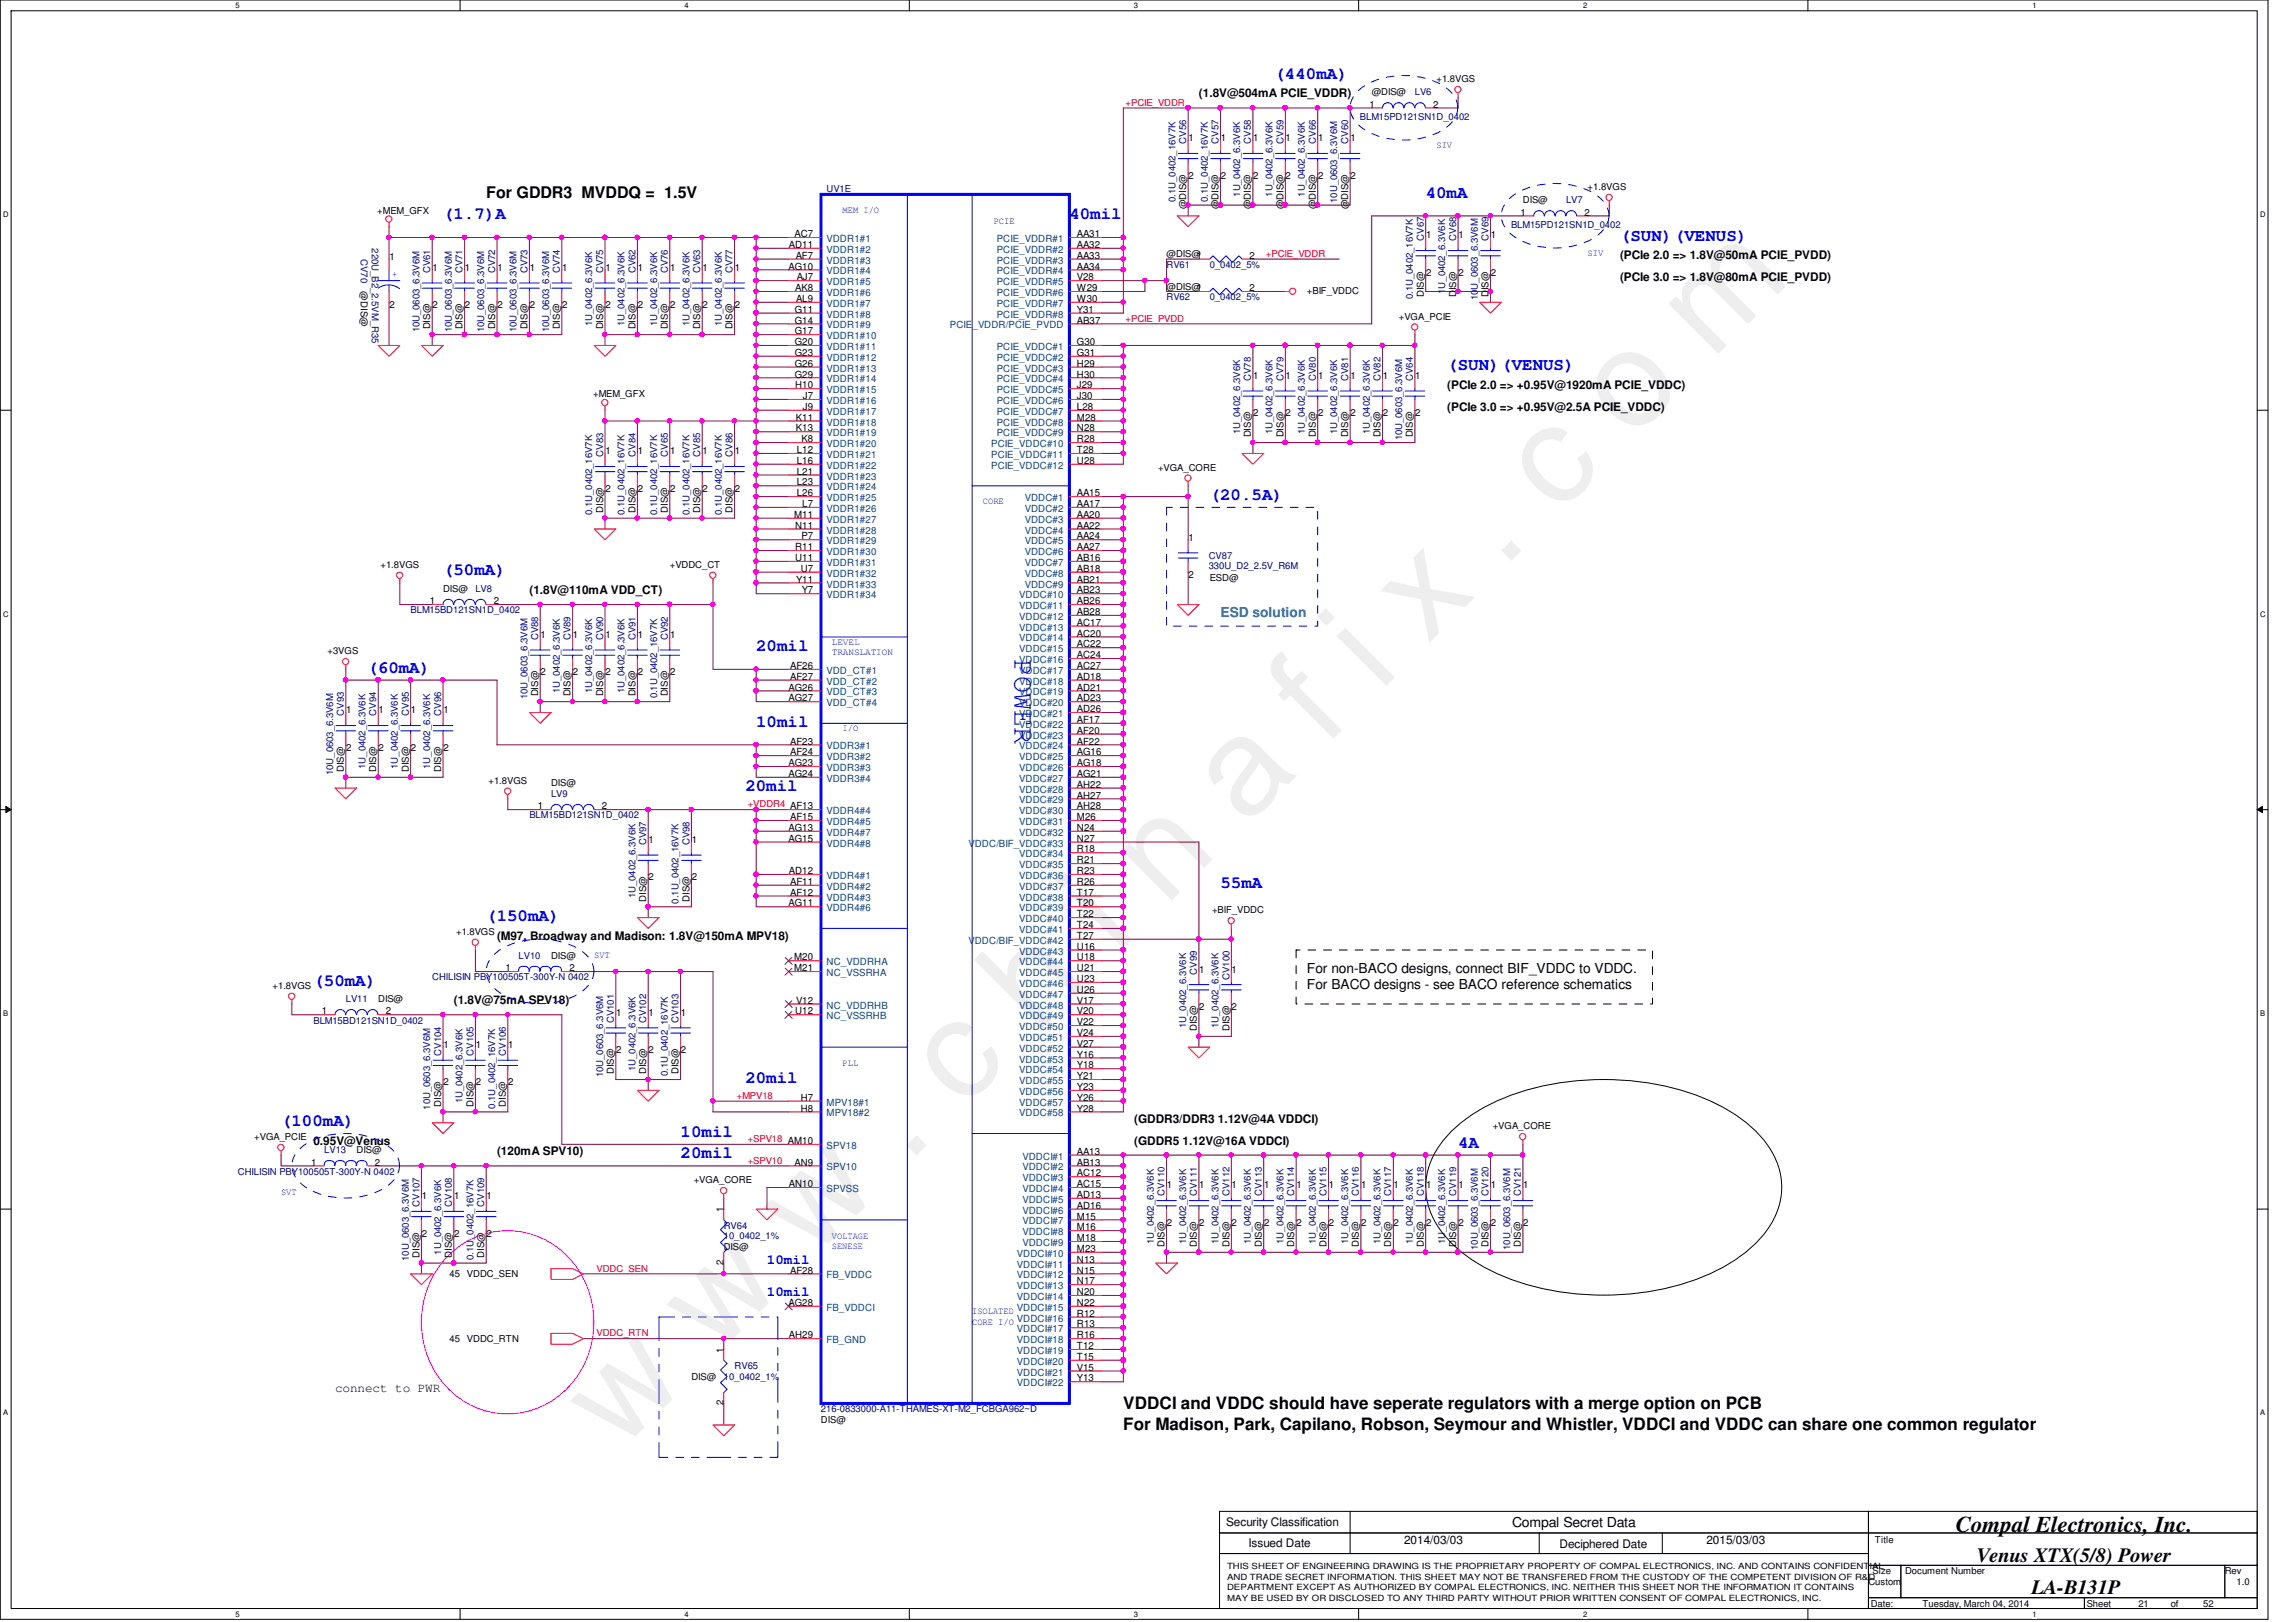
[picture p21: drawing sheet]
<svg xmlns="http://www.w3.org/2000/svg" width="297mm" height="210mm" viewBox="0 0 297 210" stroke-linecap="round" stroke-linejoin="round" font-family="sans-serif">
<defs><g id="words">
<text font-size="17.6" fill="#f0f" x="80.1" y="188" transform="rotate(-45 80.1 188)">w w w . c h i n a f i x . c o m</text>
<text font-size="3.8" fill="#00f" x="131.2" y="85.2" transform="rotate(90 131.2 85.2)">POWER</text>
<text font-size="2.9" x="253" y="198.2">Compal Electronics, Inc.</text>
<g font-size="2.6">
<text x="255.7" y="202.1">Venus XTX(5/8) Power</text>
<text x="262.8" y="206.3">LA-B131P</text>
</g>
<g font-size="2.2" fill="#00f">
<text x="164.9" y="10.2">(440mA)</text>
<text x="57.3" y="28.4">(1.7)A</text>
<text x="138.3" y="28.4">40mil</text>
<text x="184.4" y="25.6">40mA</text>
<text x="209.6" y="31.2">(SUN)(VENUS)</text>
<text x="187.2" y="47.9">(SUN)(VENUS)</text>
<text x="156.5" y="64.7">(20.5A)</text>
<text x="57.3" y="74.5">(50mA)</text>
<text x="47.5" y="87">(60mA)</text>
<text x="97.8" y="84.2">20mil</text>
<text x="97.8" y="94">10mil</text>
<text x="96.4" y="102.4">20mil</text>
<text x="62.9" y="119.2">(150mA)</text>
<text x="157.9" y="115">55mA</text>
<text x="40.6" y="127.6">(50mA)</text>
<text x="96.4" y="140.1">20mil</text>
<text x="36.4" y="145.7">(100mA)</text>
<text x="88" y="147.1">10mil</text>
<text x="88" y="149.9">20mil</text>
<text x="188.6" y="148.5">4A</text>
</g>
<g font-size="2.2">
<text x="145.3" y="185.1">For Madison, Park, Capilano, Robson, Seymour and Whistler, VDDCI and VDDC can share one common regulator</text>
<text x="145.3" y="182.3">VDDCI and VDDC should have seperate regulators with a merge option on PCB</text>
</g>
<text font-size="2.1" x="62.9" y="25.7">For GDDR3 MVDDQ = 1.5V</text>
<text font-size="1.8" fill="#0080c0" x="157.9" y="79.9">ESD solution</text>
<g font-size="1.8">
<text x="169.1" y="125.9">For non-BACO designs, connect BIF_VDDC to VDDC.</text>
<text x="169.1" y="128">For BACO designs - see BACO reference schematics</text>
<text x="195.6" y="197.6">Compal Secret Data</text>
</g>
<g font-size="1.8" fill="#00f">
<text x="99.2" y="163.6">10mil</text>
<text x="99.2" y="167.8">10mil</text>
</g>
<text font-size="1.7" x="43.3" y="180.1">connect to PWR</text>
<g font-size="1.5">
<text x="155.1" y="12.6">(1.8V@504mA PCIE_VDDR)</text>
<text x="209.6" y="33.6">(PCIe 2.0 =&gt; 1.8V@50mA PCIE_PVDD)</text>
<text x="209.6" y="36.4">(PCIe 3.0 =&gt; 1.8V@80mA PCIE_PVDD)</text>
<text x="187.2" y="50.3">(PCIe 2.0 =&gt; +0.95V@1920mA PCIE_VDDC)</text>
<text x="187.2" y="53.1">(PCIe 3.0 =&gt; +0.95V@2.5A PCIE_VDDC)</text>
<text x="68.5" y="76.9">(1.8V@110mA VDD_CT)</text>
<text x="64.3" y="121.6">(M97, Broadway and Madison: 1.8V@150mA MPV18)</text>
<text x="58.7" y="130">(1.8V@75mA SPV18)</text>
<text x="40.6" y="148.1">0.95V@Venus</text>
<text x="64.3" y="149.5">(120mA SPV10)</text>
<text x="146.7" y="145.3">(GDDR3/DDR3 1.12V@4A VDDCI)</text>
<text x="146.7" y="148.1">(GDDR5 1.12V@16A VDDCI)</text>
<text x="158.6" y="197.5">Security Classification</text>
<text x="161.5" y="200.2">Issued Date</text>
<text x="181.6" y="199.8">2014/03/03</text>
<text x="201.8" y="200.3">Deciphered Date</text>
<text x="220.8" y="199.8">2015/03/03</text>
</g>
<g font-size="1.3">
<text x="177.2" y="13.9">1</text>
<text x="185.4" y="13.9">2</text>
<text x="153.8" y="18.3">1</text>
<text x="153.8" y="23.1">2</text>
<text x="157.9" y="18.3">1</text>
<text x="157.9" y="23.1">2</text>
<text x="162.1" y="18.3">1</text>
<text x="162.1" y="23.1">2</text>
<text x="166.3" y="18.3">1</text>
<text x="166.3" y="23.1">2</text>
<text x="170.5" y="18.3">1</text>
<text x="170.5" y="23.1">2</text>
<text x="174.7" y="18.3">1</text>
<text x="174.7" y="23.1">2</text>
<text x="196.7" y="27.9">1</text>
<text x="205" y="27.9">2</text>
<text x="50.4" y="33.7">1</text>
<text x="56" y="35.1">1</text>
<text x="60.2" y="35.1">1</text>
<text x="64.3" y="35.1">1</text>
<text x="68.5" y="35.1">1</text>
<text x="72.7" y="35.1">1</text>
<text x="78.3" y="35.1">1</text>
<text x="82.5" y="35.1">1</text>
<text x="86.7" y="35.1">1</text>
<text x="90.9" y="35.1">1</text>
<text x="95.1" y="35.1">1</text>
<text x="102" y="34.9">AG10</text>
<text x="102.1" y="32.1">AD11</text>
<text x="102.8" y="30.7">AC7</text>
<text x="103" y="33.5">AF7</text>
<text x="139.3" y="30.7">AA31</text>
<text x="139.3" y="32.1">AA32</text>
<text x="139.3" y="33.5">AA33</text>
<text x="139.3" y="34.9">AA34</text>
<text x="161.7" y="33.5">2</text>
<text x="184.5" y="30.9">1</text>
<text x="184.5" y="35.7">2</text>
<text x="188.7" y="30.9">1</text>
<text x="188.7" y="35.7">2</text>
<text x="192.9" y="30.9">1</text>
<text x="192.9" y="35.7">2</text>
<text x="50.4" y="39.9">2</text>
<text x="56" y="39.9">2</text>
<text x="60.2" y="39.9">2</text>
<text x="64.3" y="39.9">2</text>
<text x="68.5" y="39.9">2</text>
<text x="72.7" y="39.9">2</text>
<text x="78.3" y="39.9">2</text>
<text x="82.5" y="39.9">2</text>
<text x="86.7" y="39.9">2</text>
<text x="90.9" y="39.9">2</text>
<text x="95.1" y="39.9">2</text>
<text x="102.8" y="40.5">G11</text>
<text x="102.8" y="41.9">G14</text>
<text x="102.9" y="37.7">AK8</text>
<text x="103" y="39.1">AL9</text>
<text x="103.1" y="36.3">AJ7</text>
<text x="139.3" y="41.9">AB37</text>
<text x="139.3" y="36.3">V28</text>
<text x="139.3" y="37.7">W29</text>
<text x="139.3" y="39.1">W30</text>
<text x="139.3" y="40.5">Y31</text>
<text x="161.7" y="37.7">2</text>
<text x="102.8" y="43.3">G17</text>
<text x="102.8" y="44.7">G20</text>
<text x="102.8" y="46.1">G23</text>
<text x="102.8" y="47.5">G26</text>
<text x="139.3" y="44.7">G30</text>
<text x="139.3" y="46.1">G31</text>
<text x="139.3" y="47.5">H29</text>
<text x="102.8" y="48.9">G29</text>
<text x="102.9" y="50.2">H10</text>
<text x="103.9" y="51.6">J7</text>
<text x="103.9" y="53">J9</text>
<text x="139.3" y="48.9">H30</text>
<text x="139.3" y="50.2">J29</text>
<text x="139.3" y="51.6">J30</text>
<text x="139.3" y="53">L28</text>
<text x="162.1" y="49">1</text>
<text x="162.1" y="53.8">2</text>
<text x="166.3" y="49">1</text>
<text x="166.3" y="53.8">2</text>
<text x="170.5" y="49">1</text>
<text x="170.5" y="53.8">2</text>
<text x="174.7" y="49">1</text>
<text x="174.7" y="53.8">2</text>
<text x="178.9" y="49">1</text>
<text x="178.9" y="53.8">2</text>
<text x="183.1" y="49">1</text>
<text x="183.1" y="53.8">2</text>
<text x="78.3" y="58.8">1</text>
<text x="82.5" y="58.8">1</text>
<text x="86.7" y="58.8">1</text>
<text x="90.9" y="58.8">1</text>
<text x="95.1" y="58.8">1</text>
<text x="103" y="54.4">K11</text>
<text x="103" y="55.8">K13</text>
<text x="103.1" y="58.6">L12</text>
<text x="103.7" y="57.2">K8</text>
<text x="139.3" y="57.2">R28</text>
<text x="139.3" y="58.6">T28</text>
<text x="139.3" y="54.4">M28</text>
<text x="139.3" y="55.8">N28</text>
<text x="78.3" y="63.6">2</text>
<text x="82.5" y="63.6">2</text>
<text x="86.7" y="63.6">2</text>
<text x="90.9" y="63.6">2</text>
<text x="95.1" y="63.6">2</text>
<text x="103.1" y="60">L16</text>
<text x="103.1" y="61.4">L21</text>
<text x="103.1" y="62.8">L23</text>
<text x="103.1" y="64.2">L26</text>
<text x="103.8" y="65.6">L7</text>
<text x="139.3" y="60">U28</text>
<text x="139.3" y="64.2">AA15</text>
<text x="139.3" y="65.6">AA17</text>
<text x="102.7" y="67">M11</text>
<text x="102.9" y="68.4">N11</text>
<text x="102.9" y="71.2">R11</text>
<text x="103.7" y="69.8">P7</text>
<text x="139.3" y="67">AA20</text>
<text x="139.3" y="68.4">AA22</text>
<text x="139.3" y="69.8">AA24</text>
<text x="139.3" y="71.2">AA27</text>
<text x="153.8" y="70">1</text>
<text x="102.9" y="72.6">U11</text>
<text x="103" y="75.4">Y11</text>
<text x="103.6" y="74">U7</text>
<text x="103.7" y="76.8">Y7</text>
<text x="139.3" y="76.8">AB23</text>
<text x="139.3" y="75.4">AB21</text>
<text x="139.3" y="72.6">AB16</text>
<text x="139.3" y="74">AB18</text>
<text x="153.8" y="74.8">2</text>
<text x="55.6" y="78.2">1</text>
<text x="63.9" y="78.2">2</text>
<text x="69.9" y="82.6">1</text>
<text x="74.1" y="82.6">1</text>
<text x="78.3" y="82.6">1</text>
<text x="82.5" y="82.6">1</text>
<text x="86.7" y="82.6">1</text>
<text x="139.3" y="78.2">AB26</text>
<text x="139.3" y="79.6">AB28</text>
<text x="139.3" y="81">AC17</text>
<text x="139.3" y="82.4">AC20</text>
<text x="139.3" y="83.8">AC22</text>
<text x="69.9" y="87.4">2</text>
<text x="74.1" y="87.4">2</text>
<text x="78.3" y="87.4">2</text>
<text x="82.5" y="87.4">2</text>
<text x="86.7" y="87.4">2</text>
<text x="102" y="89.4">AG26</text>
<text x="102.2" y="86.6">AF26</text>
<text x="102.2" y="88">AF27</text>
<text x="139.3" y="85.2">AC24</text>
<text x="139.3" y="86.6">AC27</text>
<text x="139.3" y="88">AD18</text>
<text x="139.3" y="89.4">AD21</text>
<text x="44.8" y="92.3">1</text>
<text x="49" y="92.3">1</text>
<text x="53.2" y="92.3">1</text>
<text x="57.4" y="92.3">1</text>
<text x="102" y="90.8">AG27</text>
<text x="139.3" y="90.8">AD23</text>
<text x="139.3" y="92.2">AD26</text>
<text x="139.3" y="93.6">AF17</text>
<text x="139.3" y="95">AF20</text>
<text x="44.8" y="97.2">2</text>
<text x="49" y="97.2">2</text>
<text x="53.2" y="97.2">2</text>
<text x="57.4" y="97.2">2</text>
<text x="102" y="99.1">AG23</text>
<text x="102" y="100.5">AG24</text>
<text x="102.2" y="96.4">AF23</text>
<text x="102.2" y="97.7">AF24</text>
<text x="139.3" y="96.4">AF22</text>
<text x="139.3" y="97.7">AG16</text>
<text x="139.3" y="99.1">AG18</text>
<text x="139.3" y="100.5">AG21</text>
<text x="139.3" y="101.9">AH22</text>
<text x="69.6" y="104.7">1</text>
<text x="77.8" y="104.7">2</text>
<text x="102" y="107.5">AG13</text>
<text x="102.2" y="106.1">AF15</text>
<text x="139.3" y="106.1">M26</text>
<text x="139.3" y="107.5">N24</text>
<text x="139.3" y="103.3">AH27</text>
<text x="139.3" y="104.7">AH28</text>
<text x="83.9" y="109.1">1</text>
<text x="83.9" y="113.9">2</text>
<text x="89.5" y="109.1">1</text>
<text x="89.5" y="113.9">2</text>
<text x="102" y="108.9">AG15</text>
<text x="102.1" y="113.1">AD12</text>
<text x="139.3" y="108.9">N27</text>
<text x="139.3" y="110.3">R18</text>
<text x="139.3" y="111.7">R21</text>
<text x="139.3" y="113.1">R23</text>
<text x="102" y="117.3">AG11</text>
<text x="102.2" y="114.5">AF11</text>
<text x="102.2" y="115.9">AF12</text>
<text x="139.3" y="114.5">R26</text>
<text x="139.3" y="115.9">T17</text>
<text x="139.3" y="117.3">T20</text>
<text x="139.3" y="118.7">T22</text>
<text x="65.4" y="125.7">1</text>
<text x="73.7" y="125.7">2</text>
<text x="102.7" y="124.3">M20</text>
<text x="102.7" y="125.7">M21</text>
<text x="139.3" y="121.5">T27</text>
<text x="139.3" y="120.1">T24</text>
<text x="139.3" y="122.9">U16</text>
<text x="139.3" y="124.3">U18</text>
<text x="139.3" y="125.7">U21</text>
<text x="155.1" y="125.9">1</text>
<text x="159.3" y="125.9">1</text>
<text x="41.7" y="131.3">1</text>
<text x="49.9" y="131.3">2</text>
<text x="79.7" y="131.4">1</text>
<text x="83.9" y="131.4">1</text>
<text x="88.1" y="131.4">1</text>
<text x="102.9" y="131.3">U12</text>
<text x="103" y="129.9">V12</text>
<text x="139.3" y="127.1">U23</text>
<text x="139.3" y="128.5">U26</text>
<text x="139.3" y="129.9">V17</text>
<text x="139.3" y="131.3">V20</text>
<text x="155.1" y="130.7">2</text>
<text x="159.3" y="130.7">2</text>
<text x="57.4" y="135.6">1</text>
<text x="61.5" y="135.6">1</text>
<text x="65.7" y="135.6">1</text>
<text x="79.7" y="136.3">2</text>
<text x="83.9" y="136.3">2</text>
<text x="88.1" y="136.3">2</text>
<text x="139.3" y="132.7">V22</text>
<text x="139.3" y="134.1">V24</text>
<text x="139.3" y="135.5">V27</text>
<text x="139.3" y="136.9">Y16</text>
<text x="57.4" y="140.5">2</text>
<text x="61.5" y="140.5">2</text>
<text x="65.7" y="140.5">2</text>
<text x="103.6" y="142.5">H7</text>
<text x="103.6" y="143.8">H8</text>
<text x="139.3" y="138.3">Y18</text>
<text x="139.3" y="139.7">Y21</text>
<text x="139.3" y="141.1">Y23</text>
<text x="139.3" y="142.5">Y26</text>
<text x="139.3" y="143.8">Y28</text>
<text x="139.3" y="149.4">AA13</text>
<text x="40.3" y="150.8">1</text>
<text x="48.5" y="150.8">2</text>
<text x="54.6" y="155.2">1</text>
<text x="58.8" y="155.2">1</text>
<text x="62.9" y="155.2">1</text>
<text x="102.1" y="153.6">AN10</text>
<text x="102.8" y="150.8">AN9</text>
<text x="139.3" y="152.2">AC12</text>
<text x="139.3" y="153.6">AC15</text>
<text x="139.3" y="155">AD13</text>
<text x="139.3" y="150.8">AB13</text>
<text x="151" y="153.8">1</text>
<text x="155.1" y="153.8">1</text>
<text x="159.3" y="153.8">1</text>
<text x="163.5" y="153.8">1</text>
<text x="167.7" y="153.8">1</text>
<text x="171.9" y="153.8">1</text>
<text x="176.1" y="153.8">1</text>
<text x="180.3" y="153.8">1</text>
<text x="184.5" y="153.8">1</text>
<text x="188.7" y="153.8">1</text>
<text x="192.9" y="153.8">1</text>
<text x="197.1" y="153.8">1</text>
<text x="54.6" y="160">2</text>
<text x="58.8" y="160">2</text>
<text x="62.9" y="160">2</text>
<text x="93.6" y="156.9" transform="rotate(-90 93.6 156.9)">1</text>
<text x="139.3" y="156.4">AD16</text>
<text x="139.3" y="159.2">M16</text>
<text x="139.3" y="160.6">M18</text>
<text x="139.3" y="157.8">M15</text>
<text x="151" y="158.6">2</text>
<text x="155.1" y="158.6">2</text>
<text x="159.3" y="158.6">2</text>
<text x="163.5" y="158.6">2</text>
<text x="167.7" y="158.6">2</text>
<text x="171.9" y="158.6">2</text>
<text x="176.1" y="158.6">2</text>
<text x="180.3" y="158.6">2</text>
<text x="184.5" y="158.6">2</text>
<text x="188.7" y="158.6">2</text>
<text x="192.9" y="158.6">2</text>
<text x="197.1" y="158.6">2</text>
<text x="93.6" y="163.7" transform="rotate(-90 93.6 163.7)">2</text>
<text x="102.2" y="164.8">AF28</text>
<text x="139.3" y="162">M23</text>
<text x="139.3" y="164.8">N15</text>
<text x="139.3" y="166.2">N17</text>
<text x="139.3" y="167.6">N20</text>
<text x="139.3" y="163.4">N13</text>
<text x="102" y="169">AG28</text>
<text x="102.1" y="173.2">AH29</text>
<text x="139.3" y="169">N22</text>
<text x="139.3" y="171.8">R13</text>
<text x="139.3" y="173.2">R16</text>
<text x="139.3" y="170.4">R12</text>
<text x="93.6" y="175" transform="rotate(-90 93.6 175)">1</text>
<text x="139.3" y="176">T15</text>
<text x="139.3" y="177.4">V15</text>
<text x="139.3" y="174.6">T12</text>
<text x="139.3" y="178.8">Y13</text>
<text x="93.6" y="181.9" transform="rotate(-90 93.6 181.9)">2</text>
</g>
<g font-size="1.3" fill="#004080">
<text x="106.9" y="31.3">VDDR1#1</text>
<text x="106.9" y="32.7">VDDR1#2</text>
<text x="106.9" y="34.1">VDDR1#3</text>
<text x="106.9" y="35.5">VDDR1#4</text>
<text x="128.9" y="31.3">PCIE_VDDR#1</text>
<text x="128.9" y="32.7">PCIE_VDDR#2</text>
<text x="128.9" y="34.1">PCIE_VDDR#3</text>
<text x="128.9" y="35.5">PCIE_VDDR#4</text>
<text x="106.9" y="36.9">VDDR1#5</text>
<text x="106.9" y="38.3">VDDR1#6</text>
<text x="106.9" y="39.7">VDDR1#7</text>
<text x="106.9" y="41.1">VDDR1#8</text>
<text x="128.9" y="36.9">PCIE_VDDR#5</text>
<text x="128.9" y="38.3">PCIE_VDDR#6</text>
<text x="128.9" y="39.7">PCIE_VDDR#7</text>
<text x="128.9" y="41.1">PCIE_VDDR#8</text>
<text x="106.9" y="43.9">VDDR1#10</text>
<text x="106.9" y="45.3">VDDR1#11</text>
<text x="106.9" y="46.7">VDDR1#12</text>
<text x="106.9" y="42.5">VDDR1#9</text>
<text x="122.9" y="42.5">PCIE_VDDR/PCIE_PVDD</text>
<text x="128.9" y="45.3">PCIE_VDDC#1</text>
<text x="128.9" y="46.7">PCIE_VDDC#2</text>
<text x="106.9" y="48.1">VDDR1#13</text>
<text x="106.9" y="49.5">VDDR1#14</text>
<text x="106.9" y="50.9">VDDR1#15</text>
<text x="106.9" y="52.3">VDDR1#16</text>
<text x="106.9" y="53.7">VDDR1#17</text>
<text x="128.9" y="48.1">PCIE_VDDC#3</text>
<text x="128.9" y="49.5">PCIE_VDDC#4</text>
<text x="128.9" y="50.9">PCIE_VDDC#5</text>
<text x="128.9" y="52.3">PCIE_VDDC#6</text>
<text x="128.9" y="53.7">PCIE_VDDC#7</text>
<text x="106.9" y="55.1">VDDR1#18</text>
<text x="106.9" y="56.5">VDDR1#19</text>
<text x="106.9" y="57.9">VDDR1#20</text>
<text x="106.9" y="59.3">VDDR1#21</text>
<text x="128.2" y="57.9">PCIE_VDDC#10</text>
<text x="128.2" y="59.3">PCIE_VDDC#11</text>
<text x="128.9" y="55.1">PCIE_VDDC#8</text>
<text x="128.9" y="56.5">PCIE_VDDC#9</text>
<text x="106.9" y="60.7">VDDR1#22</text>
<text x="106.9" y="62.1">VDDR1#23</text>
<text x="106.9" y="63.5">VDDR1#24</text>
<text x="106.9" y="64.9">VDDR1#25</text>
<text x="128.2" y="60.7">PCIE_VDDC#12</text>
<text x="132.6" y="64.9">VDDC#1</text>
<text x="106.9" y="66.3">VDDR1#26</text>
<text x="106.9" y="67.6">VDDR1#27</text>
<text x="106.9" y="69">VDDR1#28</text>
<text x="106.9" y="70.4">VDDR1#29</text>
<text x="106.9" y="71.8">VDDR1#30</text>
<text x="132.6" y="66.3">VDDC#2</text>
<text x="132.6" y="67.6">VDDC#3</text>
<text x="132.6" y="69">VDDC#4</text>
<text x="132.6" y="70.4">VDDC#5</text>
<text x="132.6" y="71.8">VDDC#6</text>
<text x="106.9" y="73.2">VDDR1#31</text>
<text x="106.9" y="74.6">VDDR1#32</text>
<text x="106.9" y="76">VDDR1#33</text>
<text x="106.9" y="77.4">VDDR1#34</text>
<text x="131.9" y="77.4">VDDC#10</text>
<text x="132.6" y="76">VDDC#9</text>
<text x="132.6" y="73.2">VDDC#7</text>
<text x="132.6" y="74.6">VDDC#8</text>
<text x="131.9" y="78.8">VDDC#11</text>
<text x="131.9" y="80.2">VDDC#12</text>
<text x="131.9" y="81.6">VDDC#13</text>
<text x="131.9" y="83">VDDC#14</text>
<text x="106.9" y="87.2">VDD_CT#1</text>
<text x="106.9" y="88.6">VDD_CT#2</text>
<text x="131.9" y="84.4">VDDC#15</text>
<text x="131.9" y="85.8">VDDC#16</text>
<text x="131.9" y="87.2">VDDC#17</text>
<text x="131.9" y="88.6">VDDC#18</text>
<text x="106.9" y="90">VDD_CT#3</text>
<text x="106.9" y="91.4">VDD_CT#4</text>
<text x="131.9" y="90">VDDC#19</text>
<text x="131.9" y="91.4">VDDC#20</text>
<text x="131.9" y="92.8">VDDC#21</text>
<text x="131.9" y="94.2">VDDC#22</text>
<text x="131.9" y="95.6">VDDC#23</text>
<text x="106.9" y="97">VDDR3#1</text>
<text x="106.9" y="98.4">VDDR3#2</text>
<text x="106.9" y="99.8">VDDR3#3</text>
<text x="106.9" y="101.2">VDDR3#4</text>
<text x="131.9" y="97">VDDC#24</text>
<text x="131.9" y="98.4">VDDC#25</text>
<text x="131.9" y="99.8">VDDC#26</text>
<text x="131.9" y="101.2">VDDC#27</text>
<text x="106.9" y="105.4">VDDR4#4</text>
<text x="106.9" y="106.8">VDDR4#5</text>
<text x="131.9" y="102.6">VDDC#28</text>
<text x="131.9" y="106.8">VDDC#31</text>
<text x="131.9" y="104">VDDC#29</text>
<text x="131.9" y="105.4">VDDC#30</text>
<text x="106.9" y="108.2">VDDR4#7</text>
<text x="106.9" y="109.6">VDDR4#8</text>
<text x="106.9" y="113.7">VDDR4#1</text>
<text x="125.3" y="109.6">VDDC/BIF_VDDC#33</text>
<text x="131.9" y="108.2">VDDC#32</text>
<text x="131.9" y="111">VDDC#34</text>
<text x="131.9" y="112.4">VDDC#35</text>
<text x="131.9" y="113.7">VDDC#36</text>
<text x="106.9" y="115.1">VDDR4#2</text>
<text x="106.9" y="116.5">VDDR4#3</text>
<text x="106.9" y="117.9">VDDR4#6</text>
<text x="131.9" y="115.1">VDDC#37</text>
<text x="131.9" y="116.5">VDDC#38</text>
<text x="131.9" y="117.9">VDDC#39</text>
<text x="131.9" y="119.3">VDDC#40</text>
<text x="106.9" y="124.9">NC_VDDRHA</text>
<text x="125.3" y="122.1">VDDC/BIF_VDDC#42</text>
<text x="131.9" y="120.7">VDDC#41</text>
<text x="131.9" y="123.5">VDDC#43</text>
<text x="131.9" y="124.9">VDDC#44</text>
<text x="106.9" y="130.5">NC_VDDRHB</text>
<text x="106.9" y="126.3">NC_VSSRHA</text>
<text x="106.9" y="131.9">NC_VSSRHB</text>
<text x="131.9" y="126.3">VDDC#45</text>
<text x="131.9" y="127.7">VDDC#46</text>
<text x="131.9" y="129.1">VDDC#47</text>
<text x="131.9" y="130.5">VDDC#48</text>
<text x="131.9" y="131.9">VDDC#49</text>
<text x="131.9" y="133.3">VDDC#50</text>
<text x="131.9" y="134.7">VDDC#51</text>
<text x="131.9" y="136.1">VDDC#52</text>
<text x="131.9" y="137.5">VDDC#53</text>
<text x="106.9" y="143.1">MPV18#1</text>
<text x="131.9" y="138.9">VDDC#54</text>
<text x="131.9" y="140.3">VDDC#55</text>
<text x="131.9" y="141.7">VDDC#56</text>
<text x="131.9" y="143.1">VDDC#57</text>
<text x="106.9" y="144.5">MPV18#2</text>
<text x="106.9" y="148.7">SPV18</text>
<text x="131.9" y="144.5">VDDC#58</text>
<text x="106.9" y="151.5">SPV10</text>
<text x="106.9" y="154.3">SPVSS</text>
<text x="132.3" y="152.9">VDDCI#3</text>
<text x="132.3" y="154.3">VDDCI#4</text>
<text x="132.3" y="155.7">VDDCI#5</text>
<text x="132.3" y="151.5">VDDCI#2</text>
<text x="132.3" y="150.1">VDDCI#1</text>
<text x="132.3" y="157.1">VDDCI#6</text>
<text x="132.3" y="159.9">VDDCI#8</text>
<text x="132.3" y="161.2">VDDCI#9</text>
<text x="132.3" y="158.5">VDDCI#7</text>
<text x="106.9" y="165.4">FB_VDDC</text>
<text x="131.6" y="162.6">VDDCI#10</text>
<text x="131.6" y="165.4">VDDCI#12</text>
<text x="131.6" y="166.8">VDDCI#13</text>
<text x="131.6" y="164">VDDCI#11</text>
<text x="106.9" y="169.6">FB_VDDCI</text>
<text x="106.9" y="173.8">FB_GND</text>
<text x="131.6" y="168.2">VDDCI#14</text>
<text x="131.6" y="169.6">VDDCI#15</text>
<text x="131.6" y="172.4">VDDCI#17</text>
<text x="131.6" y="173.8">VDDCI#18</text>
<text x="131.6" y="171">VDDCI#16</text>
<text x="131.6" y="176.6">VDDCI#20</text>
<text x="131.6" y="178">VDDCI#21</text>
<text x="131.6" y="175.2">VDDCI#19</text>
<text x="131.6" y="179.4">VDDCI#22</text>
</g>
<g font-size="1.2">
<text x="185.8" y="10.6">+1.8VGS</text>
<text x="177.5" y="12.3">@DIS@</text>
<text x="48.8" y="27.7">+MEM_GFX</text>
<text x="153.5" y="27.1" transform="rotate(-90 153.5 27.1)">@DIS@</text>
<text x="157.6" y="27.1" transform="rotate(-90 157.6 27.1)">@DIS@</text>
<text x="161.8" y="27.1" transform="rotate(-90 161.8 27.1)">@DIS@</text>
<text x="166" y="27.1" transform="rotate(-90 166 27.1)">@DIS@</text>
<text x="170.2" y="27.1" transform="rotate(-90 170.2 27.1)">@DIS@</text>
<text x="174.4" y="27.1" transform="rotate(-90 174.4 27.1)">@DIS@</text>
<text x="197" y="26.3">DIS@</text>
<text x="205.4" y="24.6">+1.8VGS</text>
<text x="150.9" y="33.3">@DIS@1</text>
<text x="46.7" y="37.7" transform="rotate(90 46.7 37.7)">@DIS@</text>
<text x="150.9" y="37.5">@DIS@1</text>
<text x="169.1" y="38">+BIF_VDDC</text>
<text x="181" y="41.4">+VGA_PCIE</text>
<text x="184.2" y="38.4" transform="rotate(-90 184.2 38.4)">DIS@</text>
<text x="188.4" y="38.4" transform="rotate(-90 188.4 38.4)">DIS@</text>
<text x="192.6" y="38.4" transform="rotate(-90 192.6 38.4)">DIS@</text>
<text x="55.7" y="42.6" transform="rotate(-90 55.7 42.6)">DIS@</text>
<text x="59.9" y="42.6" transform="rotate(-90 59.9 42.6)">DIS@</text>
<text x="64" y="42.6" transform="rotate(-90 64 42.6)">DIS@</text>
<text x="68.2" y="42.6" transform="rotate(-90 68.2 42.6)">DIS@</text>
<text x="72.4" y="42.6" transform="rotate(-90 72.4 42.6)">DIS@</text>
<text x="78" y="42.6" transform="rotate(-90 78 42.6)">DIS@</text>
<text x="82.2" y="42.6" transform="rotate(-90 82.2 42.6)">DIS@</text>
<text x="86.4" y="42.6" transform="rotate(-90 86.4 42.6)">DIS@</text>
<text x="90.6" y="42.6" transform="rotate(-90 90.6 42.6)">DIS@</text>
<text x="94.8" y="42.6" transform="rotate(-90 94.8 42.6)">DIS@</text>
<text x="76.7" y="51.4">+MEM_GFX</text>
<text x="161.8" y="56.6" transform="rotate(-90 161.8 56.6)">DIS@</text>
<text x="166" y="56.6" transform="rotate(-90 166 56.6)">DIS@</text>
<text x="170.2" y="56.6" transform="rotate(-90 170.2 56.6)">DIS@</text>
<text x="174.4" y="56.6" transform="rotate(-90 174.4 56.6)">DIS@</text>
<text x="178.6" y="56.6" transform="rotate(-90 178.6 56.6)">DIS@</text>
<text x="182.8" y="56.6" transform="rotate(-90 182.8 56.6)">DIS@</text>
<text x="149.8" y="60.9">+VGA_CORE</text>
<text x="78" y="66.4" transform="rotate(-90 78 66.4)">DIS@</text>
<text x="82.2" y="66.4" transform="rotate(-90 82.2 66.4)">DIS@</text>
<text x="86.4" y="66.4" transform="rotate(-90 86.4 66.4)">DIS@</text>
<text x="90.6" y="66.4" transform="rotate(-90 90.6 66.4)">DIS@</text>
<text x="94.8" y="66.4" transform="rotate(-90 94.8 66.4)">DIS@</text>
<text x="49.2" y="73.5">+1.8VGS</text>
<text x="57.3" y="76.6">DIS@</text>
<text x="86.7" y="73.5">+VDDC_CT</text>
<text x="156.5" y="75.2">ESD@</text>
<text x="42.4" y="84.7">+3VGS</text>
<text x="69.6" y="90.1" transform="rotate(-90 69.6 90.1)">DIS@</text>
<text x="73.8" y="90.1" transform="rotate(-90 73.8 90.1)">DIS@</text>
<text x="78" y="90.1" transform="rotate(-90 78 90.1)">DIS@</text>
<text x="82.2" y="90.1" transform="rotate(-90 82.2 90.1)">DIS@</text>
<text x="86.4" y="90.1" transform="rotate(-90 86.4 90.1)">DIS@</text>
<text x="44.5" y="99.9" transform="rotate(-90 44.5 99.9)">DIS@</text>
<text x="48.7" y="99.9" transform="rotate(-90 48.7 99.9)">DIS@</text>
<text x="52.9" y="99.9" transform="rotate(-90 52.9 99.9)">DIS@</text>
<text x="57.1" y="99.9" transform="rotate(-90 57.1 99.9)">DIS@</text>
<text x="63.2" y="101.4">+1.8VGS</text>
<text x="71.3" y="101.7">DIS@</text>
<text x="83.6" y="116.7" transform="rotate(-90 83.6 116.7)">DIS@</text>
<text x="89.2" y="116.7" transform="rotate(-90 89.2 116.7)">DIS@</text>
<text x="156.8" y="118.2">+BIF_VDDC</text>
<text x="59" y="121">+1.8VGS</text>
<text x="71.3" y="124.1">DIS@</text>
<text x="35.3" y="128">+1.8VGS</text>
<text x="48.9" y="129.7">DIS@</text>
<text x="154.9" y="133.4" transform="rotate(-90 154.9 133.4)">DIS@</text>
<text x="159" y="133.4" transform="rotate(-90 159 133.4)">DIS@</text>
<text x="57.1" y="143.2" transform="rotate(-90 57.1 143.2)">DIS@</text>
<text x="61.3" y="143.2" transform="rotate(-90 61.3 143.2)">DIS@</text>
<text x="65.4" y="143.2" transform="rotate(-90 65.4 143.2)">DIS@</text>
<text x="79.4" y="139" transform="rotate(-90 79.4 139)">DIS@</text>
<text x="83.6" y="139" transform="rotate(-90 83.6 139)">DIS@</text>
<text x="87.8" y="139" transform="rotate(-90 87.8 139)">DIS@</text>
<text x="32.9" y="147.5">+VGA_PCIE</text>
<text x="46.1" y="149.2">DIS@</text>
<text x="193.1" y="146.1">+VGA_CORE</text>
<text x="89.7" y="153.1">+VGA_CORE</text>
<text x="93.6" y="161.8">DIS@</text>
<text x="150.7" y="161.4" transform="rotate(-90 150.7 161.4)">DIS@</text>
<text x="154.9" y="161.4" transform="rotate(-90 154.9 161.4)">DIS@</text>
<text x="159" y="161.4" transform="rotate(-90 159 161.4)">DIS@</text>
<text x="163.2" y="161.4" transform="rotate(-90 163.2 161.4)">DIS@</text>
<text x="167.4" y="161.4" transform="rotate(-90 167.4 161.4)">DIS@</text>
<text x="171.6" y="161.4" transform="rotate(-90 171.6 161.4)">DIS@</text>
<text x="175.8" y="161.4" transform="rotate(-90 175.8 161.4)">DIS@</text>
<text x="180" y="161.4" transform="rotate(-90 180 161.4)">DIS@</text>
<text x="184.2" y="161.4" transform="rotate(-90 184.2 161.4)">DIS@</text>
<text x="188.4" y="161.4" transform="rotate(-90 188.4 161.4)">DIS@</text>
<text x="192.6" y="161.4" transform="rotate(-90 192.6 161.4)">DIS@</text>
<text x="196.8" y="161.4" transform="rotate(-90 196.8 161.4)">DIS@</text>
<text x="54.3" y="162.8" transform="rotate(-90 54.3 162.8)">DIS@</text>
<text x="58.2" y="165.3">45</text>
<text x="58.5" y="162.8" transform="rotate(-90 58.5 162.8)">DIS@</text>
<text x="60.4" y="165.3">VDDC_SEN</text>
<text x="62.7" y="162.8" transform="rotate(-90 62.7 162.8)">DIS@</text>
<text x="58.2" y="173.7">45</text>
<text x="60.4" y="173.7">VDDC_RTN</text>
<text x="89.4" y="178.6">DIS@</text>
<text x="106.2" y="184.2">DIS@</text>
<text x="242.3" y="203.7">Size</text>
<text x="242.6" y="199.6">Title</text>
<text x="246.5" y="203.7">Document Number</text>
<text x="287.8" y="203.7">Rev</text>
<text x="241.7" y="205.1">Custom</text>
<text x="242" y="207.9">Date:</text>
<text x="248.7" y="207.9">Tuesday, March 04, 2014</text>
<text x="270" y="207.9">Sheet</text>
<text x="276.6" y="207.9">21</text>
<text x="280.8" y="207.9">of</text>
<text x="285" y="207.9">52</text>
<text x="289.3" y="205.1">1.0</text>
</g>
<g font-size="1.2" fill="#f00">
<text x="145.6" y="13.7">+PCIE_VDDR</text>
<text x="163.8" y="33.2">+PCIE_VDDR</text>
<text x="145.6" y="41.6">+PCIE_PVDD</text>
<text x="96.7" y="104.5">+VDDR4 AF13</text>
<text x="95.3" y="142.2">+MPV18</text>
<text x="96.7" y="147.8">+SPV18 AM10</text>
<text x="96.7" y="150.6">+SPV10</text>
<text x="77.2" y="164.5">VDDC_SEN</text>
<text x="77.2" y="172.9">VDDC_RTN</text>
</g>
<g font-size="1.2" fill="#000080">
<text x="175.9" y="15.5">BLM15PD121SN1D_0402</text>
<text x="183" y="12.3">LV6</text>
<text x="153.5" y="18.6" transform="rotate(-90 153.5 18.6)">CV56</text>
<text x="157.6" y="18.6" transform="rotate(-90 157.6 18.6)">CV57</text>
<text x="161.8" y="18.6" transform="rotate(-90 161.8 18.6)">CV58</text>
<text x="166" y="18.6" transform="rotate(-90 166 18.6)">CV59</text>
<text x="170.2" y="18.6" transform="rotate(-90 170.2 18.6)">CV66</text>
<text x="174.4" y="18.6" transform="rotate(-90 174.4 18.6)">CV60</text>
<text x="106.9" y="24.9">UV1E</text>
<text x="152.1" y="26.1" transform="rotate(-90 152.1 26.1)">0.1U_0402_16V7K</text>
<text x="156.2" y="26.1" transform="rotate(-90 156.2 26.1)">0.1U_0402_16V7K</text>
<text x="160.4" y="25.4" transform="rotate(-90 160.4 25.4)">1U_0402_6.3V6K</text>
<text x="164.6" y="25.4" transform="rotate(-90 164.6 25.4)">1U_0402_6.3V6K</text>
<text x="168.8" y="25.4" transform="rotate(-90 168.8 25.4)">1U_0402_6.3V6K</text>
<text x="173" y="26.2" transform="rotate(-90 173 26.2)">10U_0603_6.3V6M</text>
<text x="195.5" y="29.5">BLM15PD121SN1D_0402</text>
<text x="202.6" y="26.3">LV7</text>
<text x="46.7" y="33.5" transform="rotate(90 46.7 33.5)">CV70</text>
<text x="48.1" y="32.1" transform="rotate(90 48.1 32.1)">220U_B2_2.5VM_R35</text>
<text x="55.7" y="35.3" transform="rotate(-90 55.7 35.3)">CV61</text>
<text x="59.9" y="35.3" transform="rotate(-90 59.9 35.3)">CV71</text>
<text x="64" y="35.3" transform="rotate(-90 64 35.3)">CV72</text>
<text x="68.2" y="35.3" transform="rotate(-90 68.2 35.3)">CV73</text>
<text x="72.4" y="35.3" transform="rotate(-90 72.4 35.3)">CV74</text>
<text x="78" y="35.3" transform="rotate(-90 78 35.3)">CV75</text>
<text x="82.2" y="35.3" transform="rotate(-90 82.2 35.3)">CV62</text>
<text x="86.4" y="35.3" transform="rotate(-90 86.4 35.3)">CV76</text>
<text x="90.6" y="35.3" transform="rotate(-90 90.6 35.3)">CV63</text>
<text x="94.8" y="35.3" transform="rotate(-90 94.8 35.3)">CV77</text>
<text x="150.9" y="34.7">RV61</text>
<text x="156.5" y="34.7">0_0402_5%</text>
<text x="184.2" y="31.2" transform="rotate(-90 184.2 31.2)">CV67</text>
<text x="188.4" y="31.2" transform="rotate(-90 188.4 31.2)">CV68</text>
<text x="192.6" y="31.2" transform="rotate(-90 192.6 31.2)">CV69</text>
<text x="150.9" y="38.9">RV62</text>
<text x="156.5" y="38.9">0_0402_5%</text>
<text x="182.8" y="38.7" transform="rotate(-90 182.8 38.7)">0.1U_0402_16V7K</text>
<text x="187" y="38" transform="rotate(-90 187 38)">1U_0402_6.3V6K</text>
<text x="191.2" y="38.8" transform="rotate(-90 191.2 38.8)">10U_0603_6.3V6M</text>
<text x="54.3" y="43" transform="rotate(-90 54.3 43)">10U_0603_6.3V6M</text>
<text x="58.5" y="43" transform="rotate(-90 58.5 43)">10U_0603_6.3V6M</text>
<text x="62.7" y="43" transform="rotate(-90 62.7 43)">10U_0603_6.3V6M</text>
<text x="66.8" y="43" transform="rotate(-90 66.8 43)">10U_0603_6.3V6M</text>
<text x="71" y="43" transform="rotate(-90 71 43)">10U_0603_6.3V6M</text>
<text x="76.6" y="42.2" transform="rotate(-90 76.6 42.2)">1U_0402_6.3V6K</text>
<text x="80.8" y="42.2" transform="rotate(-90 80.8 42.2)">1U_0402_6.3V6K</text>
<text x="85" y="42.2" transform="rotate(-90 85 42.2)">1U_0402_6.3V6K</text>
<text x="89.2" y="42.2" transform="rotate(-90 89.2 42.2)">1U_0402_6.3V6K</text>
<text x="93.4" y="42.2" transform="rotate(-90 93.4 42.2)">1U_0402_6.3V6K</text>
<text x="161.8" y="49.3" transform="rotate(-90 161.8 49.3)">CV78</text>
<text x="166" y="49.3" transform="rotate(-90 166 49.3)">CV79</text>
<text x="170.2" y="49.3" transform="rotate(-90 170.2 49.3)">CV80</text>
<text x="174.4" y="49.3" transform="rotate(-90 174.4 49.3)">CV81</text>
<text x="178.6" y="49.3" transform="rotate(-90 178.6 49.3)">CV82</text>
<text x="182.8" y="49.3" transform="rotate(-90 182.8 49.3)">CV64</text>
<text x="78" y="59.1" transform="rotate(-90 78 59.1)">CV83</text>
<text x="82.2" y="59.1" transform="rotate(-90 82.2 59.1)">CV84</text>
<text x="86.4" y="59.1" transform="rotate(-90 86.4 59.1)">CV65</text>
<text x="90.6" y="59.1" transform="rotate(-90 90.6 59.1)">CV85</text>
<text x="94.8" y="59.1" transform="rotate(-90 94.8 59.1)">CV86</text>
<text x="160.4" y="56.2" transform="rotate(-90 160.4 56.2)">1U_0402_6.3V6K</text>
<text x="164.6" y="56.2" transform="rotate(-90 164.6 56.2)">1U_0402_6.3V6K</text>
<text x="168.8" y="56.2" transform="rotate(-90 168.8 56.2)">1U_0402_6.3V6K</text>
<text x="173" y="56.2" transform="rotate(-90 173 56.2)">1U_0402_6.3V6K</text>
<text x="177.2" y="56.2" transform="rotate(-90 177.2 56.2)">1U_0402_6.3V6K</text>
<text x="181.4" y="57" transform="rotate(-90 181.4 57)">10U_0603_6.3V6M</text>
<text x="76.6" y="66.6" transform="rotate(-90 76.6 66.6)">0.1U_0402_16V7K</text>
<text x="80.8" y="66.6" transform="rotate(-90 80.8 66.6)">0.1U_0402_16V7K</text>
<text x="85" y="66.6" transform="rotate(-90 85 66.6)">0.1U_0402_16V7K</text>
<text x="89.2" y="66.6" transform="rotate(-90 89.2 66.6)">0.1U_0402_16V7K</text>
<text x="93.4" y="66.6" transform="rotate(-90 93.4 66.6)">0.1U_0402_16V7K</text>
<text x="61.5" y="76.6">LV8</text>
<text x="156.4" y="72.4">CV87</text>
<text x="156.4" y="73.7">330U_D2_2.5V_R6M</text>
<text x="53.1" y="79.4">BLM15BD121SN1D_0402</text>
<text x="69.6" y="82.8" transform="rotate(-90 69.6 82.8)">CV88</text>
<text x="73.8" y="82.8" transform="rotate(-90 73.8 82.8)">CV89</text>
<text x="78" y="82.8" transform="rotate(-90 78 82.8)">CV90</text>
<text x="82.2" y="82.8" transform="rotate(-90 82.2 82.8)">CV91</text>
<text x="86.4" y="82.8" transform="rotate(-90 86.4 82.8)">CV92</text>
<text x="72.4" y="89.7" transform="rotate(-90 72.4 89.7)">1U_0402_6.3V6K</text>
<text x="76.6" y="89.7" transform="rotate(-90 76.6 89.7)">1U_0402_6.3V6K</text>
<text x="80.8" y="89.7" transform="rotate(-90 80.8 89.7)">1U_0402_6.3V6K</text>
<text x="44.5" y="92.6" transform="rotate(-90 44.5 92.6)">CV93</text>
<text x="48.7" y="92.6" transform="rotate(-90 48.7 92.6)">CV94</text>
<text x="52.9" y="92.6" transform="rotate(-90 52.9 92.6)">CV95</text>
<text x="57.1" y="92.6" transform="rotate(-90 57.1 92.6)">CV96</text>
<text x="68.2" y="90.5" transform="rotate(-90 68.2 90.5)">10U_0603_6.3V6M</text>
<text x="85" y="90.4" transform="rotate(-90 85 90.4)">0.1U_0402_16V7K</text>
<text x="43.1" y="100.3" transform="rotate(-90 43.1 100.3)">10U_0603_6.3V6M</text>
<text x="47.3" y="99.5" transform="rotate(-90 47.3 99.5)">1U_0402_6.3V6K</text>
<text x="51.5" y="99.5" transform="rotate(-90 51.5 99.5)">1U_0402_6.3V6K</text>
<text x="55.7" y="99.5" transform="rotate(-90 55.7 99.5)">1U_0402_6.3V6K</text>
<text x="68.5" y="105.9">BLM15BD121SN1D_0402</text>
<text x="71.3" y="103.1">LV9</text>
<text x="83.6" y="109.4" transform="rotate(-90 83.6 109.4)">CV97</text>
<text x="89.2" y="109.4" transform="rotate(-90 89.2 109.4)">CV98</text>
<text x="82.2" y="116.2" transform="rotate(-90 82.2 116.2)">1U_0402_6.3V6K</text>
<text x="87.8" y="116.9" transform="rotate(-90 87.8 116.9)">0.1U_0402_16V7K</text>
<text x="67.1" y="124.1">LV10</text>
<text x="44.7" y="129.7">LV11</text>
<text x="55.9" y="126.9">CHILISIN PBY100505T-300Y-N 0402</text>
<text x="154.9" y="126.2" transform="rotate(-90 154.9 126.2)">CV99</text>
<text x="159" y="126.8" transform="rotate(-90 159 126.8)">CV100</text>
<text x="40.6" y="132.5">BLM15BD121SN1D_0402</text>
<text x="57.1" y="136.6" transform="rotate(-90 57.1 136.6)">CV104</text>
<text x="61.3" y="136.6" transform="rotate(-90 61.3 136.6)">CV105</text>
<text x="65.4" y="136.6" transform="rotate(-90 65.4 136.6)">CV106</text>
<text x="79.4" y="132.4" transform="rotate(-90 79.4 132.4)">CV101</text>
<text x="83.6" y="132.4" transform="rotate(-90 83.6 132.4)">CV102</text>
<text x="87.8" y="132.4" transform="rotate(-90 87.8 132.4)">CV103</text>
<text x="153.5" y="133" transform="rotate(-90 153.5 133)">1U_0402_6.3V6K</text>
<text x="157.6" y="133" transform="rotate(-90 157.6 133)">1U_0402_6.3V6K</text>
<text x="55.7" y="143.6" transform="rotate(-90 55.7 143.6)">10U_0603_6.3V6M</text>
<text x="59.9" y="142.8" transform="rotate(-90 59.9 142.8)">1U_0402_6.3V6K</text>
<text x="64" y="143.5" transform="rotate(-90 64 143.5)">0.1U_0402_16V7K</text>
<text x="78" y="139.4" transform="rotate(-90 78 139.4)">10U_0603_6.3V6M</text>
<text x="82.2" y="138.6" transform="rotate(-90 82.2 138.6)">1U_0402_6.3V6K</text>
<text x="86.4" y="139.3" transform="rotate(-90 86.4 139.3)">0.1U_0402_16V7K</text>
<text x="41.9" y="149.2">LV13</text>
<text x="30.8" y="152">CHILISIN PBY100505T-300Y-N 0402</text>
<text x="150.7" y="154.8" transform="rotate(-90 150.7 154.8)">CV110</text>
<text x="154.9" y="154.8" transform="rotate(-90 154.9 154.8)">CV111</text>
<text x="159" y="154.8" transform="rotate(-90 159 154.8)">CV112</text>
<text x="163.2" y="154.8" transform="rotate(-90 163.2 154.8)">CV113</text>
<text x="167.4" y="154.8" transform="rotate(-90 167.4 154.8)">CV114</text>
<text x="171.6" y="154.8" transform="rotate(-90 171.6 154.8)">CV115</text>
<text x="175.8" y="154.8" transform="rotate(-90 175.8 154.8)">CV116</text>
<text x="180" y="154.8" transform="rotate(-90 180 154.8)">CV117</text>
<text x="184.2" y="154.8" transform="rotate(-90 184.2 154.8)">CV118</text>
<text x="188.4" y="154.8" transform="rotate(-90 188.4 154.8)">CV119</text>
<text x="192.6" y="154.8" transform="rotate(-90 192.6 154.8)">CV120</text>
<text x="196.8" y="154.8" transform="rotate(-90 196.8 154.8)">CV121</text>
<text x="54.3" y="156.2" transform="rotate(-90 54.3 156.2)">CV107</text>
<text x="58.5" y="156.2" transform="rotate(-90 58.5 156.2)">CV108</text>
<text x="62.7" y="156.2" transform="rotate(-90 62.7 156.2)">CV109</text>
<text x="93.6" y="159">RV64</text>
<text x="93.6" y="160.4">10_0402_1%</text>
<text x="149.3" y="161" transform="rotate(-90 149.3 161)">1U_0402_6.3V6K</text>
<text x="153.5" y="161" transform="rotate(-90 153.5 161)">1U_0402_6.3V6K</text>
<text x="157.6" y="161" transform="rotate(-90 157.6 161)">1U_0402_6.3V6K</text>
<text x="161.8" y="161" transform="rotate(-90 161.8 161)">1U_0402_6.3V6K</text>
<text x="166" y="161" transform="rotate(-90 166 161)">1U_0402_6.3V6K</text>
<text x="170.2" y="161" transform="rotate(-90 170.2 161)">1U_0402_6.3V6K</text>
<text x="174.4" y="161" transform="rotate(-90 174.4 161)">1U_0402_6.3V6K</text>
<text x="178.6" y="161" transform="rotate(-90 178.6 161)">1U_0402_6.3V6K</text>
<text x="182.8" y="161" transform="rotate(-90 182.8 161)">1U_0402_6.3V6K</text>
<text x="187" y="161" transform="rotate(-90 187 161)">1U_0402_6.3V6K</text>
<text x="191.2" y="161.8" transform="rotate(-90 191.2 161.8)">10U_0603_6.3V6M</text>
<text x="195.4" y="161.8" transform="rotate(-90 195.4 161.8)">10U_0603_6.3V6M</text>
<text x="52.9" y="163.2" transform="rotate(-90 52.9 163.2)">10U_0603_6.3V6M</text>
<text x="57.1" y="162.3" transform="rotate(-90 57.1 162.3)">1U_0402_6.3V6K</text>
<text x="61.3" y="163" transform="rotate(-90 61.3 163)">0.1U_0402_16V7K</text>
<text x="93.6" y="178.6">10_0402_1%</text>
<text x="95" y="177.2">RV65</text>
<text x="106.2" y="182.8">216-0833000-A11-THAMES-XT-M2_FCBGA962~D</text>
</g>
<g font-size="1.2" fill="#00f">
<text x="185.8" y="19.2">SIV</text>
<text x="109" y="27.6">MEM I/O</text>
<text x="128.6" y="29">PCIE</text>
<text x="50.8" y="35.8">+</text>
<text x="205.4" y="33.1">SIV</text>
<text x="127.2" y="65.3">CORE</text>
<text x="107.6" y="83.4">LEVEL</text>
<text x="107.6" y="84.8">TRANSLATION</text>
<text x="109" y="94.6">I/O</text>
<text x="76.9" y="124">SVT</text>
<text x="109" y="137.9">PLL</text>
<text x="36.4" y="154.7">SVT</text>
<text x="107.6" y="160.3">VOLTAGE</text>
<text x="107.6" y="161.6">SENESE</text>
<text x="125.8" y="170.1">ISOLATED</text>
<text x="125.8" y="171.4">CORE I/O</text>
</g>
<g font-size="1.1">
<text x="158.7" y="203.1">THIS SHEET OF ENGINEERING DRAWING IS THE PROPRIETARY PROPERTY OF COMPAL ELECTRONICS, INC. AND CONTAINS CONFIDENTIAL</text>
<text x="158.7" y="204.4">AND TRADE SECRET INFORMATION. THIS SHEET MAY NOT BE TRANSFERED FROM THE CUSTODY OF THE COMPETENT DIVISION OF R&amp;D</text>
<text x="158.7" y="205.8">DEPARTMENT EXCEPT AS AUTHORIZED BY COMPAL ELECTRONICS, INC. NEITHER THIS SHEET NOR THE INFORMATION IT CONTAINS</text>
<text x="158.7" y="207.1">MAY BE USED BY OR DISCLOSED TO ANY THIRD PARTY WITHOUT PRIOR WRITTEN CONSENT OF COMPAL ELECTRONICS, INC.</text>
</g>
<g font-size="1">
<text x="30.5" y="1.1">5</text>
<text x="88.6" y="1.1">4</text>
<text x="146.7" y="1.1">3</text>
<text x="204.8" y="1.1">2</text>
<text x="262.9" y="1.1">1</text>
<text x=".4" y="28.1">D</text>
<text x="292.4" y="28.1">D</text>
<text x=".4" y="79.8">C</text>
<text x="292.4" y="79.8">C</text>
<text x=".4" y="131.5">B</text>
<text x="292.4" y="131.5">B</text>
<text x=".4" y="183.2">A</text>
<text x="292.4" y="183.2">A</text>
<text x="30.5" y="209.2">5</text>
<text x="88.6" y="209.2">4</text>
<text x="146.7" y="209.2">3</text>
<text x="204.8" y="209.2">2</text>
<text x="262.9" y="209.2">1</text>
</g>
</g></defs>
<path d="M0 0h293.4v209.6h-293.4zM1.4 1.4h290.6v206.8h-290.6z" fill="none" stroke="#000" stroke-width=".13"/>
<g fill="#fff">
<path d="M30.5 .2h.5v1.1h-.5z"/>
<path d="M30.5 208.3h.5v1.1h-.5z"/>
</g>
<path d="M59.5 0v1.4M59.5 208.2v1.4" fill="none" stroke="#000" stroke-width=".13"/>
<g fill="#fff">
<path d="M88.6 .2h.5v1.1h-.5z"/>
<path d="M88.6 208.3h.5v1.1h-.5z"/>
</g>
<path d="M117.6 0v1.4M117.6 208.2v1.4" fill="none" stroke="#000" stroke-width=".13"/>
<g fill="#fff">
<path d="M146.7 .2h.5v1.1h-.5z"/>
<path d="M146.7 208.3h.5v1.1h-.5z"/>
</g>
<path d="M175.8 0v1.4M175.8 208.2v1.4" fill="none" stroke="#000" stroke-width=".13"/>
<g fill="#fff">
<path d="M204.8 .2h.6v1.1h-.6z"/>
<path d="M204.8 208.3h.6v1.1h-.6z"/>
</g>
<path d="M233.9 0v1.4M233.9 208.2v1.4" fill="none" stroke="#000" stroke-width=".13"/>
<g fill="#fff">
<path d="M262.9 .2h.6v1.1h-.6z"/>
<path d="M262.9 208.3h.6v1.1h-.6z"/>
<path d="M.4 27.2h.7v1.1h-.7z"/>
<path d="M292.4 27.2h.7v1.1h-.7z"/>
<path d="M.4 78.9h.7v1.1h-.7z"/>
<path d="M292.4 78.9h.7v1.1h-.7z"/>
</g>
<path d="M0 53.1h1.4M292 53.1h1.4" fill="none" stroke="#000" stroke-width=".13"/>
<g fill="#fff">
<path d="M.4 130.6h.7v1.1h-.7z"/>
<path d="M292.4 130.6h.6v1.1h-.6z"/>
</g>
<path d="M0 104.8h1.4M.8 104.4l.6 .4-.6 .4zM292 104.8h1.4M292 104.8l.7-.4v.8z" fill="none" stroke="#000" stroke-width=".13"/>
<path d="M.8 104.4l.6 .4-.6 .4zM292 104.8l.7-.4v.8z" fill="#000"/>
<g fill="#fff">
<path d="M.4 182.3h.7v1.1h-.7z"/>
<path d="M292.4 182.3h.6v1.1h-.6z"/>
</g>
<path d="M0 156.5h1.4M292 156.5h1.4" fill="none" stroke="#000" stroke-width=".13"/>
<path d="M145.3 14v16.7M162.1 14h4.2M170.5 22.4v4.1M55.9 43.3v1.4" fill="none" stroke="#800040" stroke-width=".13"/>
<circle cx="162.1" cy="13.9" r=".29" fill="#f0f"/>
<circle cx="162.1" cy="13.9" r=".29" fill="none" stroke="#f0f" stroke-width=".13"/>
<path d="M166.3 14h4.2v4.2M50.3 29.3v1.4M51.7 78.2h4.2M65.7 104.8h4.2M36.4 150.9h4.2" fill="none" stroke="#800040" stroke-width=".13"/>
<circle cx="166.3" cy="13.9" r=".29" fill="#f0f"/>
<circle cx="166.3" cy="13.9" r=".29" fill="none" stroke="#f0f" stroke-width=".13"/>
<path d="M48.9 88h4.2" fill="none" stroke="#800040" stroke-width=".13"/>
<circle cx="48.9" cy="88" r=".29" fill="#f0f"/>
<circle cx="48.9" cy="88" r=".29" fill="none" stroke="#f0f" stroke-width=".13"/>
<path d="M44.7 100.6h4.2" fill="none" stroke="#800040" stroke-width=".13"/>
<circle cx="48.9" cy="100.6" r=".29" fill="#f0f"/>
<circle cx="48.9" cy="100.6" r=".29" fill="none" stroke="#f0f" stroke-width=".13"/>
<circle cx="44.7" cy="100.6" r=".29" fill="#f0f"/>
<circle cx="44.7" cy="100.6" r=".29" fill="none" stroke="#f0f" stroke-width=".13"/>
<path d="M44.7 92.2v-4.2h4.2v4.2M44.7 96.4v5.6M48.9 96.4v4.2M53.1 88v4.2M53.1 96.4v4.2" fill="none" stroke="#800040" stroke-width=".13"/>
<circle cx="48.9" cy="88" r=".29" fill="#f0f"/>
<circle cx="48.9" cy="88" r=".29" fill="none" stroke="#f0f" stroke-width=".13"/>
<circle cx="44.7" cy="88" r=".29" fill="#f0f"/>
<circle cx="44.7" cy="88" r=".29" fill="none" stroke="#f0f" stroke-width=".13"/>
<path d="M170.5 14h4.2M44.7 86.6v1.4" fill="none" stroke="#800040" stroke-width=".13"/>
<circle cx="170.4" cy="13.9" r=".29" fill="#f0f"/>
<circle cx="170.4" cy="13.9" r=".29" fill="none" stroke="#f0f" stroke-width=".13"/>
<path d="M65.7 131.3h7" fill="none" stroke="#800040" stroke-width=".13"/>
<circle cx="65.7" cy="131.3" r=".29" fill="#f0f"/>
<circle cx="65.7" cy="131.3" r=".29" fill="none" stroke="#f0f" stroke-width=".13"/>
<path d="M61.5 131.3h4.2" fill="none" stroke="#800040" stroke-width=".13"/>
<circle cx="61.5" cy="131.3" r=".29" fill="#f0f"/>
<circle cx="61.5" cy="131.3" r=".29" fill="none" stroke="#f0f" stroke-width=".13"/>
<path d="M57.3 131.3h4.2" fill="none" stroke="#800040" stroke-width=".13"/>
<circle cx="57.3" cy="131.3" r=".29" fill="#f0f"/>
<circle cx="57.3" cy="131.3" r=".29" fill="none" stroke="#f0f" stroke-width=".13"/>
<path d="M54.5 163.5h4.2" fill="none" stroke="#800040" stroke-width=".13"/>
<circle cx="58.7" cy="163.4" r=".29" fill="#f0f"/>
<circle cx="58.7" cy="163.4" r=".29" fill="none" stroke="#f0f" stroke-width=".13"/>
<circle cx="54.5" cy="163.4" r=".29" fill="#f0f"/>
<circle cx="54.5" cy="163.4" r=".29" fill="none" stroke="#f0f" stroke-width=".13"/>
<path d="M58.7 163.5h4.2" fill="none" stroke="#800040" stroke-width=".13"/>
<circle cx="58.7" cy="163.4" r=".29" fill="#f0f"/>
<circle cx="58.7" cy="163.4" r=".29" fill="none" stroke="#f0f" stroke-width=".13"/>
<path d="M53.1 88h4.2M54.5 159.3v4.2" fill="none" stroke="#800040" stroke-width=".13"/>
<circle cx="57.3" cy="88" r=".29" fill="#f0f"/>
<circle cx="57.3" cy="88" r=".29" fill="none" stroke="#f0f" stroke-width=".13"/>
<circle cx="53.1" cy="88" r=".29" fill="#f0f"/>
<circle cx="53.1" cy="88" r=".29" fill="none" stroke="#f0f" stroke-width=".13"/>
<path d="M64.3 43.3h4.2" fill="none" stroke="#800040" stroke-width=".13"/>
<circle cx="64.3" cy="43.3" r=".29" fill="#f0f"/>
<circle cx="64.3" cy="43.3" r=".29" fill="none" stroke="#f0f" stroke-width=".13"/>
<path d="M145.3 14h8.4M174.7 14v4.2M174.7 22.4v4.1M55.9 43.3h4.2M64.3 88v8.4h33.5" fill="none" stroke="#800040" stroke-width=".13"/>
<circle cx="60.1" cy="43.3" r=".29" fill="#f0f"/>
<circle cx="60.1" cy="43.3" r=".29" fill="none" stroke="#f0f" stroke-width=".13"/>
<circle cx="55.9" cy="43.3" r=".29" fill="#f0f"/>
<circle cx="55.9" cy="43.3" r=".29" fill="none" stroke="#f0f" stroke-width=".13"/>
<path d="M60.1 43.3h4.2" fill="none" stroke="#800040" stroke-width=".13"/>
<circle cx="60.1" cy="43.3" r=".29" fill="#f0f"/>
<circle cx="60.1" cy="43.3" r=".29" fill="none" stroke="#f0f" stroke-width=".13"/>
<path d="M50.3 39.1v5.6M50.3 30.7v2.8" fill="none" stroke="#800040" stroke-width=".13"/>
<circle cx="50.3" cy="30.7" r=".29" fill="#f0f"/>
<circle cx="50.3" cy="30.7" r=".29" fill="none" stroke="#f0f" stroke-width=".13"/>
<path d="M153.7 14v4.2" fill="none" stroke="#800040" stroke-width=".13"/>
<circle cx="153.7" cy="13.9" r=".29" fill="#f0f"/>
<circle cx="153.7" cy="13.9" r=".29" fill="none" stroke="#f0f" stroke-width=".13"/>
<path d="M153.7 14h4.2M153.7 22.4v4.1M142.5 41.9h35" fill="none" stroke="#800040" stroke-width=".13"/>
<circle cx="157.9" cy="13.9" r=".29" fill="#f0f"/>
<circle cx="157.9" cy="13.9" r=".29" fill="none" stroke="#f0f" stroke-width=".13"/>
<circle cx="153.7" cy="13.9" r=".29" fill="#f0f"/>
<circle cx="153.7" cy="13.9" r=".29" fill="none" stroke="#f0f" stroke-width=".13"/>
<path d="M157.9 14h4.2M166.3 22.4v4.1" fill="none" stroke="#800040" stroke-width=".13"/>
<circle cx="157.9" cy="13.9" r=".29" fill="#f0f"/>
<circle cx="157.9" cy="13.9" r=".29" fill="none" stroke="#f0f" stroke-width=".13"/>
<path d="M157.9 14v4.2M157.9 22.4v4.1M36.4 149.5v1.4M58.7 159.3v4.2M58.7 150.9h4.2M62.9 159.3v4.2M54.5 163.5v1.3" fill="none" stroke="#800040" stroke-width=".13"/>
<circle cx="62.9" cy="150.9" r=".29" fill="#f0f"/>
<circle cx="62.9" cy="150.9" r=".29" fill="none" stroke="#f0f" stroke-width=".13"/>
<circle cx="58.7" cy="150.9" r=".29" fill="#f0f"/>
<circle cx="58.7" cy="150.9" r=".29" fill="none" stroke="#f0f" stroke-width=".13"/>
<path d="M48.9 150.9h5.6v4.2M54.5 150.9h4.2v4.2" fill="none" stroke="#800040" stroke-width=".13"/>
<circle cx="54.5" cy="150.9" r=".29" fill="#f0f"/>
<circle cx="54.5" cy="150.9" r=".29" fill="none" stroke="#f0f" stroke-width=".13"/>
<path d="M174.7 14h2.8M64.3 78.2h5.6M57.3 96.4v4.2M64.3 88h-7v4.2M48.9 100.6h4.2M61.5 122.9v2.8M102 150.9h-39.1v4.2" fill="none" stroke="#800040" stroke-width=".13"/>
<circle cx="174.6" cy="13.9" r=".29" fill="#f0f"/>
<circle cx="174.6" cy="13.9" r=".29" fill="none" stroke="#f0f" stroke-width=".13"/>
<path d="M185.8 14h2.8M53.1 100.6h4.2" fill="none" stroke="#800040" stroke-width=".13"/>
<circle cx="53.1" cy="100.6" r=".29" fill="#f0f"/>
<circle cx="53.1" cy="100.6" r=".29" fill="none" stroke="#f0f" stroke-width=".13"/>
<path d="M37.8 131.3h4.1M57.3 143.9h4.2" fill="none" stroke="#800040" stroke-width=".13"/>
<circle cx="61.5" cy="143.9" r=".29" fill="#f0f"/>
<circle cx="61.5" cy="143.9" r=".29" fill="none" stroke="#f0f" stroke-width=".13"/>
<circle cx="57.3" cy="143.9" r=".29" fill="#f0f"/>
<circle cx="57.3" cy="143.9" r=".29" fill="none" stroke="#f0f" stroke-width=".13"/>
<path d="M166.3 14v4.2M64.3 30.7h4.2M50.3 131.3h7v4.2M57.3 139.7v5.6M61.5 139.7v4.2h4.2v-4.2M61.5 131.3v4.2M65.7 131.3v4.2" fill="none" stroke="#800040" stroke-width=".13"/>
<circle cx="166.3" cy="13.9" r=".29" fill="#f0f"/>
<circle cx="166.3" cy="13.9" r=".29" fill="none" stroke="#f0f" stroke-width=".13"/>
<path d="M162.1 14v4.2M64.3 39.1v4.2M162.1 22.4v4.1" fill="none" stroke="#800040" stroke-width=".13"/>
<circle cx="64.3" cy="43.3" r=".29" fill="#f0f"/>
<circle cx="64.3" cy="43.3" r=".29" fill="none" stroke="#f0f" stroke-width=".13"/>
<path d="M64.3 30.7v4.2" fill="none" stroke="#800040" stroke-width=".13"/>
<circle cx="64.3" cy="30.7" r=".29" fill="#f0f"/>
<circle cx="64.3" cy="30.7" r=".29" fill="none" stroke="#f0f" stroke-width=".13"/>
<path d="M60.1 39.1v4.2M60.1 30.7v4.2" fill="none" stroke="#800040" stroke-width=".13"/>
<circle cx="60.1" cy="30.7" r=".29" fill="#f0f"/>
<circle cx="60.1" cy="30.7" r=".29" fill="none" stroke="#f0f" stroke-width=".13"/>
<path d="M55.9 39.1v4.2M64.3 30.7h-8.4v4.2M72.7 148.1h29.3" fill="none" stroke="#800040" stroke-width=".13"/>
<circle cx="55.9" cy="30.7" r=".29" fill="#f0f"/>
<g fill="none" stroke="#f0f" stroke-width=".13">
<path d="M57.8 162.7a10.8 10.8 0 0 1 17.9 3.2 12.1 12.1 0 0 1-6.3 16.4 11 11 0 0 1-14.2-7.2 12.4 12.4 0 0 1 2.6-12.4z"/>
<circle cx="55.9" cy="30.7" r=".29"/>
</g>
<path d="M188.6 12.6v1.4M50.3 30.7h5.6M51.7 75.4v2.8M65.7 103.4v1.4M37.8 129.9v1.4M61.5 125.7h4.2" fill="none" stroke="#800040" stroke-width=".13"/>
<g fill="none" stroke="#f00" stroke-width=".13">
<path d="M153.7 18.2v1.4M157.9 18.2v1.4M162.1 18.2v1.4M166.3 18.2v1.4M170.5 18.2v1.4M174.7 18.2v1.4M177.5 14h1.4M184.4 14h1.4M188.6 12v.6M50.3 28.8v.5M50.3 33.5v1.4M50.3 37.7v1.4"/>
<path d="M55.9 34.9v1.4M55.9 37.7v1.4M60.1 34.9v1.4M60.1 37.7v1.4M64.3 34.9v1.4M64.3 37.7v1.4M153.7 21v1.4M157.9 21v1.4M162.1 21v1.4M166.3 21v1.4M170.5 21v1.4M174.7 21v1.4"/>
<path d="M48.9 44.7h2.8l-1.4 1.4zM54.5 44.7h2.8l-1.4 1.4zM51.7 74.9v.5M55.9 78.2h1.4M62.9 78.2h1.4M44.7 86.1v.5M44.7 92.2v1.4M44.7 95v1.4M48.9 92.2v1.4M48.9 95v1.4M53.1 92.2v1.4M53.1 95v1.4"/>
<path d="M57.3 92.2v1.4M57.3 95v1.4M43.3 102h2.8l-1.4 1.4zM65.7 102.8v.6M37.8 129.4v.5M41.9 131.3h1.4M48.9 131.3h1.4M57.3 135.5v1.4M57.3 138.3v1.4M61.5 122.4v.5M61.5 135.5v1.4M61.5 138.3v1.4"/>
<path d="M65.7 125.7h1.4M65.7 135.5v1.4M65.7 138.3v1.4M36.4 148.9v.6M40.6 150.9h1.3M47.5 150.9h1.4M54.5 155.1v1.4M54.5 157.9v1.4M55.9 145.3h2.8l-1.4 1.4zM58.7 155.1v1.4M58.7 157.9v1.4M62.9 155.1v1.4"/>
<path d="M62.9 157.9v1.4M53.1 164.8h2.8l-1.4 1.4z"/>
<circle cx="188.6" cy="11.6" r=".4"/>
<circle cx="50.3" cy="28.3" r=".4"/>
<circle cx="51.7" cy="74.4" r=".4"/>
<circle cx="44.7" cy="85.6" r=".4"/>
<circle cx="65.7" cy="102.4" r=".4"/>
<circle cx="37.7" cy="128.9" r=".4"/>
<circle cx="61.5" cy="121.9" r=".4"/>
<circle cx="36.3" cy="148.5" r=".4"/>
</g>
<g fill="none" stroke="#000" stroke-width=".13">
<path d="M187.6 146.6a23.8 23.8 0 0 1 11.8-6 35.4 35.4 0 0 1 22.9 2.4 15.9 15.9 0 0 1 7.4 6.9 9.1 9.1 0 0 1-1.4 9.7 21.4 21.4 0 0 1-11 6.7 36.1 36.1 0 0 1-23.1-1.3 18.1 18.1 0 0 1-8.3-6.5 9.1 9.1 0 0 1 .8-10.8zM157.8 195.6h83.9v2.8h-83.9zM157.8 198.4h83.9v2.6h-83.9zM174.7 195.6v5.4M199.1 198.4v2.6M215.1 198.4v2.6M241.7 195.6h50.3v2.8h-50.3zM241.7 198.4h50.3v4.2h-50.3zM157.8 201h83.9v7.2h-83.9zM241.7 202.6h4.2v4.2h-4.2zM241.7 206.8h28v1.4h-28zM245.9 202.6h41.9v4.2h-41.9z"/>
<path d="M269.7 206.8h22.3v1.4h-22.3zM287.8 202.6h4.2v4.2h-4.2z"/>
</g>
<path d="M167.7 122.9h46.1v7h-46.1z" fill="none" stroke="#000" stroke-width=".13" stroke-dasharray="1 1 1 1 1 1 1 1"/>
<path d="M175.4 12a8.1 8.1 0 0 1 6.2-2.2 8.6 8.6 0 0 1 6.2 2.2 2.83 2.83 0 0 1-.6 4.4 10.1 10.1 0 0 1-10.5 .5 3.3 3.3 0 0 1-1.9-3.6l.2-.7zM195 26a8.1 8.1 0 0 1 6.2-2.3 8.6 8.6 0 0 1 6.2 2.3 2.83 2.83 0 0 1-.6 4.4 10.1 10.1 0 0 1-10.5 .5 3.3 3.3 0 0 1-2-3.7l.3-.6zM63.7 123.8a8.1 8.1 0 0 1 6.1-2.3 8.6 8.6 0 0 1 6.3 2.3 2.83 2.83 0 0 1-.6 4.4 10.1 10.1 0 0 1-10.6 .4 3.3 3.3 0 0 1-1.9-3.6l.3-.6zM38.5 148.9a8.1 8.1 0 0 1 6.2-2.2 8.6 8.6 0 0 1 6.2 2.2 2.83 2.83 0 0 1-.6 4.4 10.1 10.1 0 0 1-10.5 .5 3.3 3.3 0 0 1-2-3.6l.3-.7z" fill="none" stroke="#00f" stroke-width=".13" stroke-dasharray="1 1 1 1 1 1 1 1"/>
<g fill="none" stroke="#00f" stroke-width=".13">
<path d="M152.4 19.9h2.6M153.7 19.6v.3M156.6 19.9h2.6M157.9 19.6v.3M160.8 19.9h2.6M162.1 19.6v.3M165 19.9h2.6M166.3 19.6v.3M169.2 19.9h2.5M170.5 19.6v.3M173.4 19.9h2.5M174.7 19.6v.3"/>
<path d="M178.9 14a.68 .68 0 0 1 .6-.7 .68 .68 0 0 1 .7 .7M180.3 14a.68 .68 0 0 1 .6-.7 .68 .68 0 0 1 .7 .7M181.7 14a.68 .68 0 0 1 .6-.7 .68 .68 0 0 1 .7 .7M183.1 14a.68 .68 0 0 1 .6-.7 .68 .68 0 0 1 .7 .7M48.9 37.3a2.35 2.35 0 0 1 2.8 0M48.9 36.3h2.8M50.3 34.9v1.4M50.3 36.9v.8M54.7 37.3h2.5M54.7 36.6h2.5M55.9 36.3v.3M55.9 37.3v.4"/>
<path d="M58.8 37.3h2.6M58.8 36.6h2.6M60.1 36.3v.3M60.1 37.3v.4M63 37.3h2.6M63 36.6h2.6M64.3 36.3v.3M64.3 37.3v.4M67.2 37.3h2.6M67.2 36.6h2.6M117.4 25.1v156.5M125.8 25.1v156.5"/>
<path d="M152.4 20.5h2.6M153.7 20.5v.5M156.6 20.5h2.6M157.9 20.5v.5M160.8 20.5h2.6M162.1 20.5v.5M165 20.5h2.6M166.3 20.5v.5M169.2 20.5h2.5M170.5 20.5v.5M173.4 20.5h2.5M174.7 20.5v.5"/>
<path d="M57.3 78.2a.68 .68 0 0 1 .7-.6 .68 .68 0 0 1 .7 .6M58.7 78.2a.68 .68 0 0 1 .7-.6 .68 .68 0 0 1 .7 .6M60.1 78.2a.68 .68 0 0 1 .7-.6 .68 .68 0 0 1 .7 .6M61.5 78.2a.68 .68 0 0 1 .7-.6 .68 .68 0 0 1 .7 .6M43.5 94.6h2.5M43.5 93.9h2.5M44.7 93.6v.3M44.7 94.6v.4M47.7 94.6h2.5M47.7 93.9h2.5M48.9 93.6v.3M48.9 94.6v.4"/>
<path d="M51.9 94.6h2.5M51.9 93.9h2.5M53.1 93.6v.3M53.1 94.6v.4M56 94.6h2.6M56 93.9h2.6M57.3 93.6v.3M57.3 94.6v.4M43.3 131.3a.68 .68 0 0 1 .7-.7 .68 .68 0 0 1 .7 .7M44.7 131.3a.68 .68 0 0 1 .7-.7 .68 .68 0 0 1 .7 .7M46.1 131.3a.68 .68 0 0 1 .7-.7 .68 .68 0 0 1 .7 .7M47.5 131.3a.68 .68 0 0 1 .7-.7 .68 .68 0 0 1 .7 .7"/>
<path d="M56 137.9h2.6M56 137.2h2.6M57.3 136.9v.3M57.3 137.9v.4M60.2 137.9h2.6M60.2 137.2h2.6M61.5 136.9v.3M61.5 137.9v.4M64.4 137.9h2.6M64.4 137.2h2.6M65.7 136.9v.3M65.7 137.9v.4"/>
<path d="M67.8 125.1h-.1a.53 .53 0 0 0-.6 .6M42.6 150.2h-.1a.53 .53 0 0 0-.6 .6M42.7 150.2a.49 .49 0 0 1 .6 .6M44 150.2h-.1a.53 .53 0 0 0-.6 .6M44.1 150.2a.49 .49 0 0 1 .6 .6M45.4 150.2h-.1a.53 .53 0 0 0-.6 .6M45.5 150.2a.49 .49 0 0 1 .6 .6M46.8 150.2h-.1a.53 .53 0 0 0-.6 .6M46.9 150.2a.49 .49 0 0 1 .6 .6M53.3 157.4h2.5M53.3 156.8h2.5M54.5 156.5v.3"/>
<path d="M54.5 157.4v.5M57.4 157.4h2.6M57.4 156.8h2.6M58.7 156.5v.3M58.7 157.4v.5M61.6 157.4h2.6M61.6 156.8h2.6M62.9 156.5v.3M62.9 157.4v.5"/>
</g>
<path d="M106.2 25.1h32.1v156.5h-32.1z" fill="none" stroke="#00f" stroke-width=".38"/>
<circle cx="162.1" cy="13.9" r=".29" fill="#f0f"/>
<circle cx="162.1" cy="13.9" r=".29" fill="none" stroke="#f0f" stroke-width=".13"/>
<circle cx="166.3" cy="13.9" r=".29" fill="#f0f"/>
<circle cx="166.3" cy="13.9" r=".29" fill="none" stroke="#f0f" stroke-width=".13"/>
<circle cx="48.9" cy="88" r=".29" fill="#f0f"/>
<circle cx="48.9" cy="88" r=".29" fill="none" stroke="#f0f" stroke-width=".13"/>
<circle cx="48.9" cy="100.6" r=".29" fill="#f0f"/>
<circle cx="48.9" cy="100.6" r=".29" fill="none" stroke="#f0f" stroke-width=".13"/>
<circle cx="44.7" cy="100.6" r=".29" fill="#f0f"/>
<circle cx="44.7" cy="100.6" r=".29" fill="none" stroke="#f0f" stroke-width=".13"/>
<circle cx="48.9" cy="88" r=".29" fill="#f0f"/>
<circle cx="48.9" cy="88" r=".29" fill="none" stroke="#f0f" stroke-width=".13"/>
<circle cx="44.7" cy="88" r=".29" fill="#f0f"/>
<circle cx="44.7" cy="88" r=".29" fill="none" stroke="#f0f" stroke-width=".13"/>
<circle cx="170.4" cy="13.9" r=".29" fill="#f0f"/>
<circle cx="170.4" cy="13.9" r=".29" fill="none" stroke="#f0f" stroke-width=".13"/>
<circle cx="65.7" cy="131.3" r=".29" fill="#f0f"/>
<circle cx="65.7" cy="131.3" r=".29" fill="none" stroke="#f0f" stroke-width=".13"/>
<circle cx="61.5" cy="131.3" r=".29" fill="#f0f"/>
<circle cx="61.5" cy="131.3" r=".29" fill="none" stroke="#f0f" stroke-width=".13"/>
<circle cx="57.3" cy="131.3" r=".29" fill="#f0f"/>
<circle cx="57.3" cy="131.3" r=".29" fill="none" stroke="#f0f" stroke-width=".13"/>
<circle cx="58.7" cy="163.4" r=".29" fill="#f0f"/>
<circle cx="58.7" cy="163.4" r=".29" fill="none" stroke="#f0f" stroke-width=".13"/>
<circle cx="54.5" cy="163.4" r=".29" fill="#f0f"/>
<circle cx="54.5" cy="163.4" r=".29" fill="none" stroke="#f0f" stroke-width=".13"/>
<circle cx="58.7" cy="163.4" r=".29" fill="#f0f"/>
<circle cx="58.7" cy="163.4" r=".29" fill="none" stroke="#f0f" stroke-width=".13"/>
<circle cx="57.3" cy="88" r=".29" fill="#f0f"/>
<circle cx="57.3" cy="88" r=".29" fill="none" stroke="#f0f" stroke-width=".13"/>
<circle cx="53.1" cy="88" r=".29" fill="#f0f"/>
<circle cx="53.1" cy="88" r=".29" fill="none" stroke="#f0f" stroke-width=".13"/>
<circle cx="64.3" cy="43.3" r=".29" fill="#f0f"/>
<circle cx="64.3" cy="43.3" r=".29" fill="none" stroke="#f0f" stroke-width=".13"/>
<circle cx="60.1" cy="43.3" r=".29" fill="#f0f"/>
<circle cx="60.1" cy="43.3" r=".29" fill="none" stroke="#f0f" stroke-width=".13"/>
<circle cx="55.9" cy="43.3" r=".29" fill="#f0f"/>
<circle cx="55.9" cy="43.3" r=".29" fill="none" stroke="#f0f" stroke-width=".13"/>
<circle cx="60.1" cy="43.3" r=".29" fill="#f0f"/>
<circle cx="60.1" cy="43.3" r=".29" fill="none" stroke="#f0f" stroke-width=".13"/>
<circle cx="50.3" cy="30.7" r=".29" fill="#f0f"/>
<circle cx="50.3" cy="30.7" r=".29" fill="none" stroke="#f0f" stroke-width=".13"/>
<circle cx="153.7" cy="13.9" r=".29" fill="#f0f"/>
<circle cx="153.7" cy="13.9" r=".29" fill="none" stroke="#f0f" stroke-width=".13"/>
<circle cx="157.9" cy="13.9" r=".29" fill="#f0f"/>
<circle cx="157.9" cy="13.9" r=".29" fill="none" stroke="#f0f" stroke-width=".13"/>
<circle cx="153.7" cy="13.9" r=".29" fill="#f0f"/>
<circle cx="153.7" cy="13.9" r=".29" fill="none" stroke="#f0f" stroke-width=".13"/>
<circle cx="157.9" cy="13.9" r=".29" fill="#f0f"/>
<circle cx="157.9" cy="13.9" r=".29" fill="none" stroke="#f0f" stroke-width=".13"/>
<circle cx="62.9" cy="150.9" r=".29" fill="#f0f"/>
<circle cx="62.9" cy="150.9" r=".29" fill="none" stroke="#f0f" stroke-width=".13"/>
<circle cx="58.7" cy="150.9" r=".29" fill="#f0f"/>
<circle cx="58.7" cy="150.9" r=".29" fill="none" stroke="#f0f" stroke-width=".13"/>
<circle cx="54.5" cy="150.9" r=".29" fill="#f0f"/>
<circle cx="54.5" cy="150.9" r=".29" fill="none" stroke="#f0f" stroke-width=".13"/>
<circle cx="174.6" cy="13.9" r=".29" fill="#f0f"/>
<circle cx="174.6" cy="13.9" r=".29" fill="none" stroke="#f0f" stroke-width=".13"/>
<circle cx="53.1" cy="100.6" r=".29" fill="#f0f"/>
<circle cx="53.1" cy="100.6" r=".29" fill="none" stroke="#f0f" stroke-width=".13"/>
<circle cx="61.5" cy="143.9" r=".29" fill="#f0f"/>
<circle cx="61.5" cy="143.9" r=".29" fill="none" stroke="#f0f" stroke-width=".13"/>
<circle cx="57.3" cy="143.9" r=".29" fill="#f0f"/>
<circle cx="57.3" cy="143.9" r=".29" fill="none" stroke="#f0f" stroke-width=".13"/>
<circle cx="166.3" cy="13.9" r=".29" fill="#f0f"/>
<circle cx="166.3" cy="13.9" r=".29" fill="none" stroke="#f0f" stroke-width=".13"/>
<circle cx="64.3" cy="43.3" r=".29" fill="#f0f"/>
<circle cx="64.3" cy="43.3" r=".29" fill="none" stroke="#f0f" stroke-width=".13"/>
<circle cx="64.3" cy="30.7" r=".29" fill="#f0f"/>
<circle cx="64.3" cy="30.7" r=".29" fill="none" stroke="#f0f" stroke-width=".13"/>
<circle cx="60.1" cy="30.7" r=".29" fill="#f0f"/>
<circle cx="60.1" cy="30.7" r=".29" fill="none" stroke="#f0f" stroke-width=".13"/>
<circle cx="55.9" cy="30.7" r=".29" fill="#f0f"/>
<circle cx="55.9" cy="30.7" r=".29" fill="none" stroke="#f0f" stroke-width=".13"/>
<use href="#words"/>
</svg>
